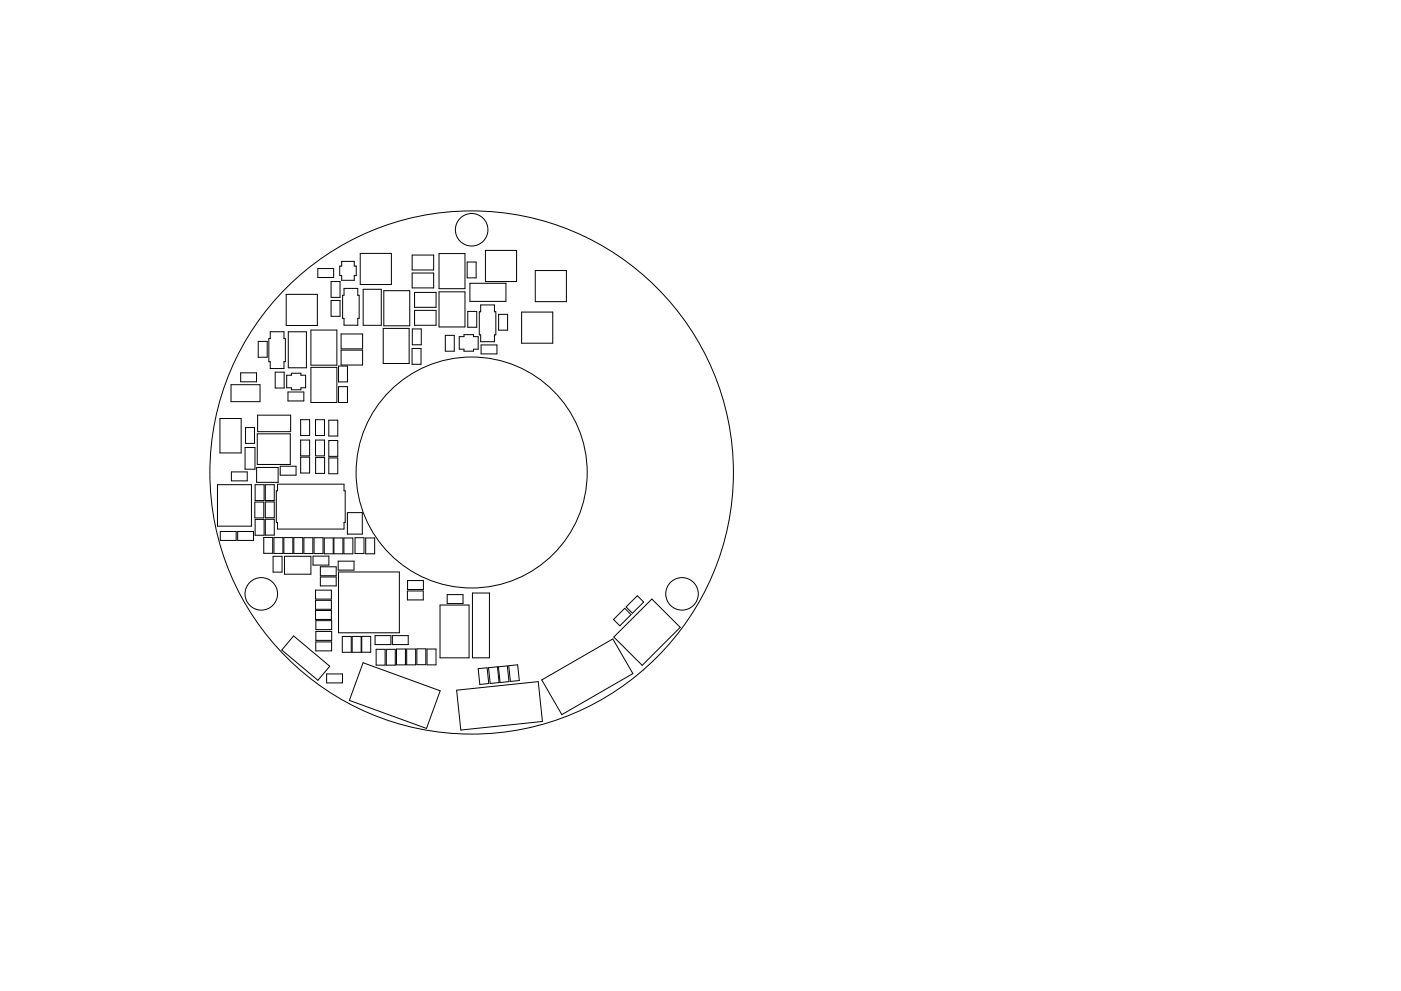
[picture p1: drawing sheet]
<svg xmlns="http://www.w3.org/2000/svg" width="297mm" height="210mm" viewBox="0 0 297 210" stroke-linecap="round" stroke-linejoin="round" font-family="sans-serif">
<g fill="none" stroke="#000" stroke-width=".21">
<path d="M67.4 57h3.3v1.9h-3.3zM70.2 59.7h1.9v3.4h-1.9zM72.4 55.5h2.7v1h.4v2h-.4v1h-2.7v-1h-.4v-2h.4zM76.4 53.8h6.6v6.6h-6.6zM87.4 57.9h4.5v3.2h-4.5zM87.4 54.1h4.5v3.2h-4.5zM93.1 53.8h5.5v7.5h-5.5zM99 55.6h1.9v3.4h-1.9zM102.9 53.1h6.6v6.6h-6.6zM113.5 57.4h6.6v6.6h-6.6zM51 79.1h3.4v1.9h-3.4zM54.8 72.4h1.9v3.4h-1.9z"/>
<path d="M57.3 70.4h2.9v1.4h.3v4.9h-.3v1.5h-2.9v-1.5h-.3v-4.9h.3zM58.3 79h1.9v3.3h-1.9zM60.7 62.5h6.6v6.6h-6.6zM60.8 79.6h1v-.4h2v.4h1v2.7h-1v.4h-2v-.4h-1zM61.1 70.4h3.9v7.6h-3.9zM65.9 70h5.5v7.5h-5.5zM65.9 77.9h5.5v7.5h-5.5zM70.2 63.7h1.9v3.4h-1.9zM71.8 77.7h1.9v3.3h-1.9zM72.3 70.9h4.6v3.1h-4.6zM72.3 74.3h4.6v3.1h-4.6zM72.9 61.2h3v1.4h.2v4.9h-.2v1.5h-3v-1.5h-.3v-4.9h.3z"/>
<path d="M77 61.4h3.8v7.6h-3.8zM81.2 69.7h5.5v7.4h-5.5zM81.4 61.7h5.5v7.4h-5.5zM87.4 73.9h1.9v3.4h-1.9zM87.4 69.8h1.9v3.4h-1.9zM87.9 62h4.6v3.2h-4.6zM87.9 65.9h4.6v3.1h-4.6zM93.1 61.9h5.5v7.5h-5.5zM94.4 71.2h1.9v3.3h-1.9zM97.4 71.4h1v-.4h2v.4h1v2.7h-1v.4h-2v-.4h-1zM99.2 66.1h1.9v3.3h-1.9zM99.6 60.1h7.7v3.8h-7.7z"/>
<path d="M101.9 64.7h2.9v1.4h.3v5h-.3v1.4h-2.9v-1.4h-.3v-5h.3zM102 73.2h3.4v1.9h-3.4zM105.7 66.7h1.9v3.4h-1.9zM110.6 66.2h6.6v6.6h-6.6zM46.6 88.8h4.5v7.3h-4.5zM49 81.6h6.1v3.6h-6.1zM52 94.9h2.1v4.6h-2.1zM52.1 90.7h1.9v3.4h-1.9zM54.4 99.2h4.6v3.1h-4.6zM54.5 92h7v6.5h-7zM54.6 88.1h7v3.5h-7zM59.4 98.9h3.4v1.9h-3.4z"/>
<path d="M61.1 83.2h3.3v1.9h-3.3zM63.7 89h1.9v3.4h-1.9zM63.7 93.4h1.9v3.3h-1.9zM63.7 97h1.9v3.4h-1.9zM66.9 89h1.9v3.4h-1.9zM66.9 93.4h1.9v3.3h-1.9zM66.9 97.1h1.9v3.3h-1.9zM69.7 89.1h1.9v3.4h-1.9zM69.7 93.5h1.9v3.3h-1.9zM69.7 97.2h1.9v3.3h-1.9zM71.8 82h1.9v3.4h-1.9zM46.1 102.8h7.2v8.8h-7.2z"/>
<path d="M46.7 112.8h3.4v1.9h-3.4zM49.1 100.1h3.3v1.9h-3.3zM50.4 112.8h3.4v1.9h-3.4zM54 106.5h1.9v3.4h-1.9zM54.1 102.8h1.9v3.4h-1.9zM54.1 110.2h1.9v3.4h-1.9zM55.9 114h1.9v3.4h-1.9zM56.3 110.2h1.9v3.3h-1.9zM56.3 102.8h1.9v3.4h-1.9zM56.3 106.5h1.9v3.4h-1.9zM57.9 118h1.9v3.4h-1.9zM58.1 114.1h1.9v3.3h-1.9z"/>
<path d="M58.8 102.7h14.1v1.4h.3v6.7h-.3v1.4h-14.1v-1.4h-.2v-6.7h.2zM60.2 114.1h1.9v3.3h-1.9zM60.3 118h5.6v3.8h-5.6zM62.3 114.1h1.9v3.3h-1.9zM64.4 114.1h1.9v3.3h-1.9zM66.4 118h3.3v1.9h-3.3zM66.6 114.1h1.9v3.3h-1.9zM68.7 114.1h1.9v3.4h-1.9zM70.8 114.1h1.9v3.4h-1.9zM71.7 119.1h3.4v1.9h-3.4zM72.9 114.1h1.9v3.4h-1.9zM73.7 108.8h3.1v4.5h-3.1z"/>
<path d="M75.3 114.1h1.9v3.3h-1.9zM77.5 114.1h1.9v3.4h-1.9zM62.3 134.9l7.6 6.5-2.5 2.9-7.7-6.4zM66.9 125.2h3.4v1.9h-3.4zM66.9 127.4h3.4v1.9h-3.4zM66.9 129.5h3.4v1.9h-3.4zM67 136.2h3.3v1.9h-3.3zM67 131.7h3.3v1.9h-3.3zM67 134h3.3v1.9h-3.3zM67.9 122.4h3.4v1.9h-3.4zM67.9 120.3h3.4v1.9h-3.4zM71.8 121.4h12.9v12.9h-12.9z"/>
<path d="M72.6 135h1.9v3.4h-1.9zM74.7 135h1.9v3.4h-1.9zM76.7 135h1.9v3.4h-1.9zM79.5 134.9h3.4v1.9h-3.4zM79.7 137.8h1.9v3.3h-1.9zM81.9 137.8h1.9v3.3h-1.9zM83.2 134.9h3.4v1.9h-3.4zM84.1 137.7h1.9v3.4h-1.9zM86.2 137.7h1.9v3.4h-1.9zM86.4 125.4h3.3v1.9h-3.3zM86.4 123.2h3.4v1.9h-3.4zM88.4 137.7h1.9v3.3h-1.9z"/>
<path d="M90.5 137.7h1.9v3.4h-1.9zM93.3 128.4h6.1v11.2h-6.1zM94.8 126.2h3.4v1.9h-3.4zM100.2 125.8h3.6v13.8h-3.6zM130.1 131.4l2.4-2.3 1.3 1.3-2.4 2.4zM132.7 128.8l2.4-2.4 1.4 1.3-2.4 2.4zM138.2 127.1l6 6-8 8.1-6.1-6zM69.3 143h3.3v1.9h-3.3zM77 140.6l16.3 6-2.9 8-16.3-6zM96.8 146.4l17.3-1.8 .9 8.5-17.3 1.8zM101.4 141.9l1.9-.2 .3 3.3-1.9 .2zM103.6 141.7l1.9-.2 .3 3.3-1.9 .2z"/>
<path d="M105.7 141.5l1.9-.2 .3 3.3-1.9 .2zM107.9 141.2l1.9-.2 .3 3.4-1.9 .2zM114.9 144.3l15-8.7 4.3 7.3-15.1 8.7z"/>
<circle cx="100" cy="48.7" r="3.4"/>
<circle cx="100" cy="100.2" r="55.5"/>
<circle cx="100" cy="100.2" r="24.5"/>
<circle cx="55.4" cy="126" r="3.4"/>
<circle cx="144.6" cy="126" r="3.4"/>
</g>
</svg>
